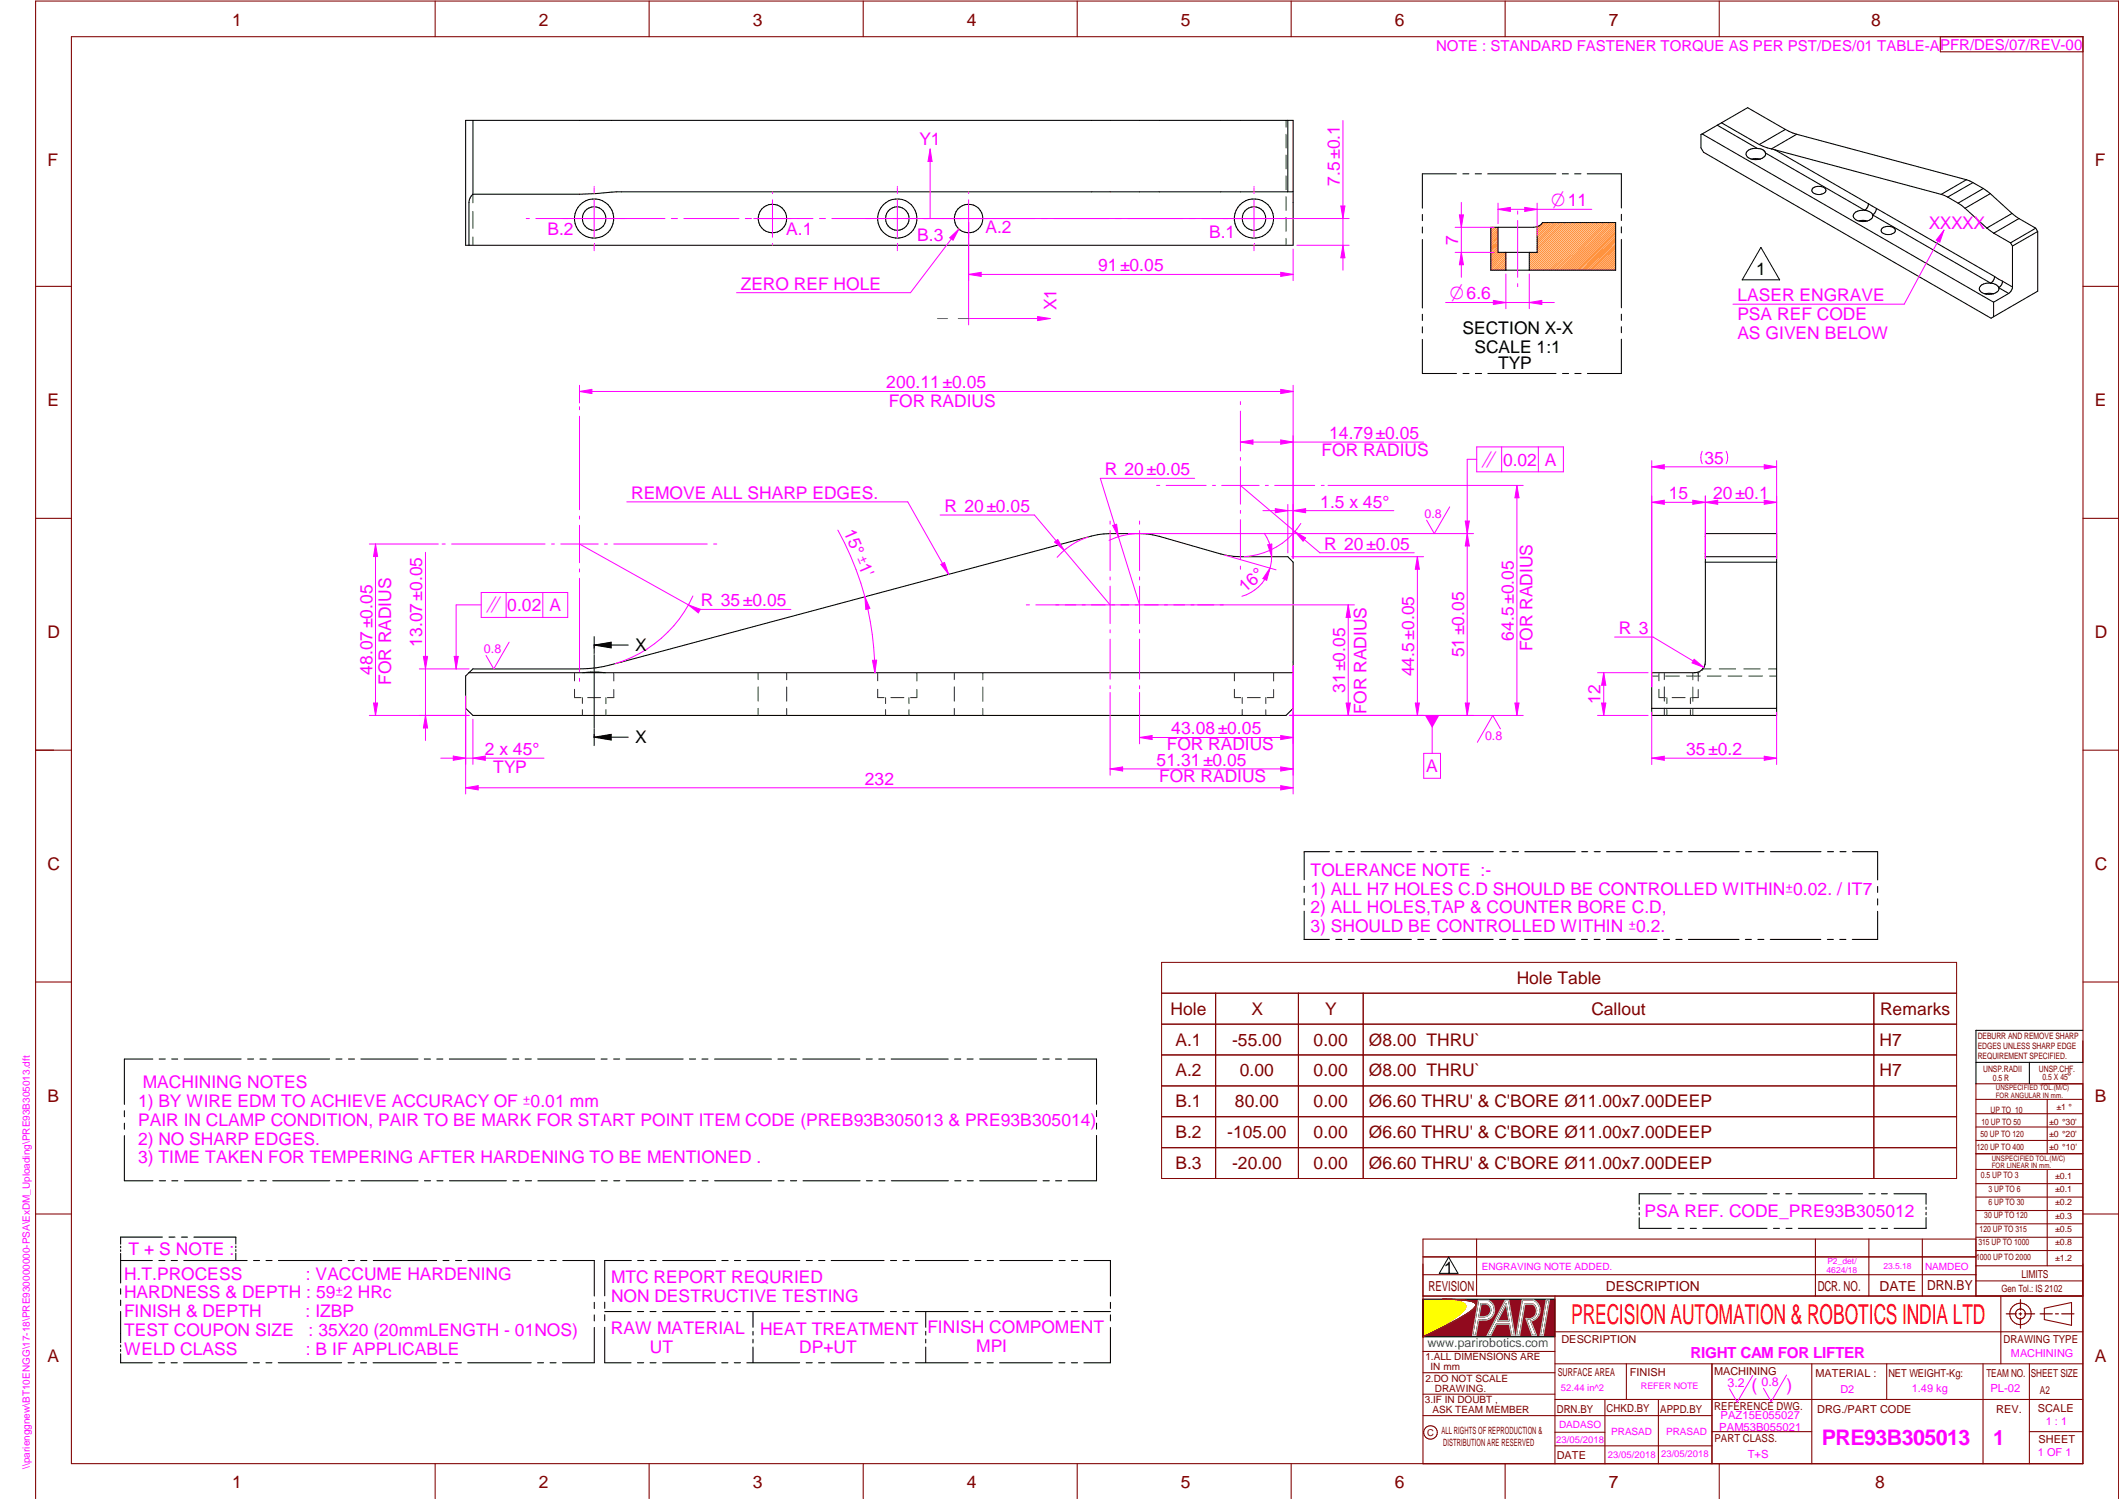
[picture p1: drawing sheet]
<svg xmlns="http://www.w3.org/2000/svg" width="594mm" height="420mm" viewBox="0 0 594 420" stroke-linecap="round" stroke-linejoin="round" font-family="sans-serif">
<defs><g id="words">
<text font-size="7.7" fill="#f00" x="440.5" y="371">PRECISION AUTOMATION &amp; ROBOTICS INDIA LTD</text>
<text font-size="6" fill="#f0f" x="510.8" y="405">PRE93B305013</text>
<text font-size="5.9" fill="#f0f" x="558.8" y="405">1</text>
<g font-size="5.4" fill="#f0f">
<text x="434.8" y="57.8">O11</text>
<text x="406.5" y="83.9">O6.6</text>
<text x="415.3" y="130.5">i</text>
<text x="136.2" y="171.3">i</text>
</g>
<g font-size="4.9" fill="#800000">
<text x="65.1" y="7.2">1</text>
<text x="151" y="7.2">2</text>
<text x="211.1" y="7.2">3</text>
<text x="271.1" y="7.2">4</text>
<text x="331" y="7.2">5</text>
<text x="391" y="7.2">6</text>
<text x="451.1" y="7.2">7</text>
<text x="524.6" y="7.2">8</text>
<text x="13.3" y="46.6">F</text>
<text x="587.3" y="46.6">F</text>
<text x="13.3" y="113.8">E</text>
<text x="587.3" y="113.8">E</text>
<text x="13.3" y="178.8">D</text>
<text x="587.3" y="178.8">D</text>
<text x="13.3" y="243.8">C</text>
<text x="587.3" y="243.8">C</text>
<text x="425.2" y="275.7">Hole Table</text>
<text x="328.2" y="284.4">Hole</text>
<text x="350.9" y="284.4">X</text>
<text x="371.5" y="284.4">Y</text>
<text x="446.1" y="284.4">Callout</text>
<text x="527.1" y="284.4">Remarks</text>
<text x="329.6" y="293.1">A.1</text>
<text x="345.4" y="293.1">-55.00</text>
<text x="368.3" y="293.1">0.00</text>
<text x="383.8" y="293.1">Ø8.00 THRU`</text>
<text x="527" y="293.1">H7</text>
<text x="329.6" y="301.7">A.2</text>
<text x="347.6" y="301.7">0.00</text>
<text x="368.3" y="301.7">0.00</text>
<text x="383.8" y="301.7">Ø8.00 THRU`</text>
<text x="527" y="301.7">H7</text>
<text x="13.3" y="308.8">B</text>
<text x="329.6" y="310.4">B.1</text>
<text x="346.2" y="310.4">80.00</text>
<text x="368.3" y="310.4">0.00</text>
<text x="383.8" y="310.4">Ø6.60 THRU' &amp; C'BORE Ø11.00x7.00DEEP</text>
<text x="587.3" y="308.8">B</text>
<text x="329.6" y="319">B.2</text>
<text x="344.1" y="319">-105.00</text>
<text x="368.3" y="319">0.00</text>
<text x="383.8" y="319">Ø6.60 THRU' &amp; C'BORE Ø11.00x7.00DEEP</text>
<text x="329.6" y="327.7">B.3</text>
<text x="345.4" y="327.7">-20.00</text>
<text x="368.3" y="327.7">0.00</text>
<text x="383.8" y="327.7">Ø6.60 THRU' &amp; C'BORE Ø11.00x7.00DEEP</text>
<text x="13.3" y="381.8">A</text>
<text x="587.3" y="381.8">A</text>
<text x="65.1" y="417.2">1</text>
<text x="151" y="417.2">2</text>
<text x="211.1" y="417.2">3</text>
<text x="271.1" y="417.2">4</text>
<text x="331" y="417.2">5</text>
<text x="391" y="417.2">6</text>
<text x="451.1" y="417.2">7</text>
<text x="525.7" y="417.2">8</text>
</g>
<g font-size="4.9" fill="#f0f">
<text x="257.8" y="40.6">Y1</text>
<text x="375.6" y="52.1" transform="rotate(-90 375.6 52.1)">7.5±0.1</text>
<text x="153.5" y="65.7">B.2</text>
<text x="220.4" y="65.8">A.1</text>
<text x="276.3" y="65.2">A.2</text>
<text x="540.8" y="64.1">XXXXX</text>
<text x="257.2" y="67.6">B.3</text>
<text x="339" y="66.6">B.1</text>
<text x="408.8" y="68.6" transform="rotate(-90 408.8 68.6)">7</text>
<text x="307.8" y="76">91±0.05</text>
<text x="207.7" y="81.2">ZERO REF HOLE</text>
<text x="296.2" y="86.8" transform="rotate(-90 296.2 86.8)">X1</text>
<text x="487.1" y="84.4">LASER ENGRAVE</text>
<text x="487.1" y="89.7">PSA REF CODE</text>
<text x="487.1" y="94.9">AS GIVEN BELOW</text>
<text x="248.5" y="108.8">200.11±0.05</text>
<text x="249.2" y="114.1">FOR RADIUS</text>
<text x="372.6" y="123">14.79±0.05</text>
<text x="370.5" y="127.8">FOR RADIUS</text>
<text x="421.4" y="130.5">0.02 A</text>
<text x="477.9" y="130">35</text>
<text x="309.7" y="133.2">R 20±0.05</text>
<text x="176.9" y="139.8">REMOVE ALL SHARP EDGES.</text>
<text x="264.8" y="143.5">R 20±0.05</text>
<text x="370.2" y="142.3">1.5 x 45°</text>
<text x="467.9" y="139.9">15</text>
<text x="480.3" y="139.9">20±0.1</text>
<text x="236.5" y="149.1" transform="rotate(67 236.5 149.1)">15°u1'</text>
<text x="371.3" y="154.1">R 20±0.05</text>
<text x="349.1" y="166.3" transform="rotate(-42 349.1 166.3)">16°</text>
<text x="142.2" y="171.3">0.02 A</text>
<text x="196.5" y="169.9">R 35±0.05</text>
<text x="424.4" y="179.6" transform="rotate(-90 424.4 179.6)">64.5±0.05</text>
<text x="453.9" y="177.7">R 3</text>
<text x="118.4" y="181.3" transform="rotate(-90 118.4 181.3)">13.07±0.05</text>
<text x="410.5" y="184.3" transform="rotate(-90 410.5 184.3)">51±0.05</text>
<text x="429.6" y="182.5" transform="rotate(-90 429.6 182.5)">FOR RADIUS</text>
<text x="104.4" y="189.1" transform="rotate(-90 104.4 189.1)">48.07±0.05</text>
<text x="109.7" y="191.9" transform="rotate(-90 109.7 191.9)">FOR RADIUS</text>
<text x="396.5" y="189.6" transform="rotate(-90 396.5 189.6)">44.5±0.05</text>
<text x="377.1" y="194.3" transform="rotate(-90 377.1 194.3)">31±0.05</text>
<text x="448.7" y="197.3" transform="rotate(-90 448.7 197.3)">12</text>
<text x="383.2" y="200.2" transform="rotate(-90 383.2 200.2)">FOR RADIUS</text>
<text x="328.4" y="205.9">43.08±0.05</text>
<text x="136" y="211.6">2 x 45°</text>
<text x="324.3" y="214.7">51.31±0.05</text>
<text x="327.1" y="210.4">FOR RADIUS</text>
<text x="472.8" y="211.7">35±0.2</text>
<text x="138.3" y="216.8">TYP</text>
<text x="242.4" y="219.9">232</text>
<text x="325" y="219.3">FOR RADIUS</text>
<text x="399.9" y="216.4">A</text>
<text x="367.4" y="245.5">TOLERANCE NOTE :-</text>
<text x="367.4" y="250.8">1) ALL H7 HOLES C.D SHOULD BE CONTROLLED WITHINu0.02. / IT7</text>
<text x="367.4" y="256">2) ALL HOLES,TAP &amp; COUNTER BORE C.D,</text>
<text x="367.4" y="261.3">3) SHOULD BE CONTROLLED WITHIN u0.2.</text>
<text x="40.1" y="305.1">MACHINING NOTES</text>
<text x="38.7" y="310.3">1) BY WIRE EDM TO ACHIEVE ACCURACY OF u0.01 mm</text>
<text x="38.7" y="315.6">PAIR IN CLAMP CONDITION, PAIR TO BE MARK FOR START POINT ITEM CODE (PREB93B305013 &amp; PRE93B305014)</text>
<text x="38.7" y="320.8">2) NO SHARP EDGES.</text>
<text x="38.7" y="326.1">3) TIME TAKEN FOR TEMPERING AFTER HARDENING TO BE MENTIONED .</text>
<text x="461.1" y="341.1">PSA REF. CODE_PRE93B305012</text>
<text x="36.1" y="351.9">T + S NOTE :</text>
<text x="34.8" y="358.7">H.T.PROCESS</text>
<text x="85.8" y="358.7">: VACCUME HARDENING</text>
<text x="171.3" y="359.7">MTC REPORT REQURIED</text>
<text x="34.8" y="363.9">HARDNESS &amp; DEPTH : 59u2 HRc</text>
<text x="171.3" y="365">NON DESTRUCTIVE TESTING</text>
<text x="34.8" y="369.2">FINISH &amp; DEPTH</text>
<text x="85.7" y="369.2">: IZBP</text>
<text x="34.8" y="374.4">TEST COUPON SIZE</text>
<text x="86.5" y="374.4">: 35X20 (20mmLENGTH - 01NOS)</text>
<text x="171.3" y="374">RAW MATERIAL</text>
<text x="213.1" y="374.1">HEAT TREATMENT FINISH COMPOMENT</text>
<text x="34.8" y="379.7">WELD CLASS</text>
<text x="85.8" y="379.7">: B IF APPLICABLE</text>
<text x="182.2" y="379.2">UT</text>
<text x="224.1" y="379.3">DP+UT</text>
<text x="273.7" y="378.9">MPI</text>
<text x="491" y="389.9">(</text>
<text x="500.8" y="389.9">)</text>
</g>
<g font-size="4.9">
<text x="492.3" y="77.2">1</text>
<text x="410" y="93.6">SECTION X-X</text>
<text x="413.4" y="98.8">SCALE 1:1</text>
<text x="420" y="103.4">TYP</text>
<text x="178.1" y="182.6">X</text>
<text x="178.1" y="208.4">X</text>
<text x="404.8" y="357.2">1</text>
</g>
<text font-size="4.3" fill="#f0f" x="473.9" y="380.6">RIGHT CAM FOR LIFTER</text>
<g font-size="4.2" fill="#f0f">
<text x="402.7" y="14.3">NOTE : STANDARD FASTENER TORQUE AS PER PST/DES/01 TABLE-A</text>
<text x="544" y="14">PFR/DES/07/REV-00</text>
</g>
<g font-size="3.9" fill="#800000">
<text x="400.5" y="361.9">REVISION</text>
<text x="450.3" y="362">DESCRIPTION</text>
<text x="509.6" y="361.7">DCR. NO.</text>
<text x="527" y="361.7">DATE</text>
<text x="540.3" y="361.6">DRN.BY</text>
</g>
<g font-size="3.5" fill="#f0f">
<text x="399.4" y="145.2">0.8</text>
<text x="135.7" y="183.1">0.8</text>
<text x="416.3" y="207.4">0.8</text>
<text x="484.3" y="388.7">3.2</text>
<text x="493.9" y="388.5">0.8</text>
</g>
<text font-size="3.5" fill="#00f" x="400.2" y="377.6">www.parirobotics.com</text>
<g font-size="3.1" fill="#800000">
<text x="579.6" y="302.8">°</text>
<text x="566.7" y="358.2">LIMITS</text>
<text x="437.8" y="376.3">DESCRIPTION</text>
<text x="561.7" y="376.3">DRAWING TYPE</text>
<text x="436.7" y="385.6">SURFACE AREA</text>
<text x="456.9" y="385.6">FINISH</text>
<text x="480.6" y="385.5">MACHINING</text>
<text x="509" y="386.1">MATERIAL :</text>
<text x="529.4" y="386">NET WEIGHT-Kg:</text>
<text x="556.9" y="385.9">TEAM NO.</text>
<text x="569.4" y="385.9">SHEET SIZE</text>
<text x="436.4" y="395.9">DRN.BY</text>
<text x="450.4" y="395.8">CHKD.BY</text>
<text x="465.4" y="396">APPD.BY</text>
<text x="480.6" y="395.1">REFERENCE DWG.</text>
<text x="559.7" y="396">REV.</text>
<text x="571.3" y="395.9">SCALE</text>
<text x="571.9" y="390.7">A2</text>
<text x="509.5" y="396.1">DRG./PART CODE</text>
<text x="480.6" y="404.2">PART CLASS.</text>
<text x="571.5" y="404.4">SHEET</text>
<text x="436.4" y="408.9">DATE</text>
</g>
<g font-size="3.1" fill="#f0f">
<text x="563.8" y="380.3">MACHINING</text>
<text x="516" y="390.4">D2</text>
<text x="536" y="390.2">1.49 kg</text>
<text x="558" y="390.2">PL-02</text>
<text x="482" y="401.2">PAM53B055021</text>
<text x="482.4" y="397.8">PAZ15E055027</text>
<text x="573.5" y="399.5">1 : 1</text>
<text x="490" y="408.6">T+S</text>
<text x="571.4" y="408.1">1 OF 1</text>
</g>
<g font-size="2.8" fill="#f0f">
<text x="415.4" y="355.9">ENGRAVING NOTE ADDED.</text>
<text x="539.7" y="355.9">NAMDEO</text>
<text x="437.1" y="400.1">DADASO</text>
<text x="451.7" y="402.2">PRASAD</text>
<text x="467.1" y="402.3">PRASAD</text>
<text x="8.4" y="411.6" transform="rotate(-90 8.4 411.6)">\\parienggnew\BT10ENGG\17-18\PRE930000000-PSA\ExDM_Uploading\PRE93B305013.dft</text>
</g>
<g font-size="2.8" fill="#800000">
<text x="561.1" y="362">Gen Tol.: IS 2102</text>
<text x="399.6" y="381.2">1.ALL DIMENSIONS ARE</text>
<text x="399.6" y="387.3">2.DO NOT SCALE</text>
<text x="401.1" y="384">IN mm</text>
<text x="399.5" y="393.4">3.IF IN DOUBT ,</text>
<text x="402.2" y="390.1">DRAWING.</text>
<text x="401.6" y="396.2">ASK TEAM MEMBER</text>
<text x="404.1" y="402">ALL RIGHTS OF REPRODUCTION &amp;</text>
<text x="404.6" y="405.4">DISTRIBUTION ARE RESERVED</text>
</g>
<g font-size="2.7" fill="#f0f">
<text x="437.6" y="389.8">52.44 in^2</text>
<text x="436.3" y="404.3">23/05/2018</text>
<text x="450.8" y="408.7">23/05/2018</text>
<text x="465.7" y="408.5">23/05/2018</text>
</g>
<text font-size="2.7" fill="#800000" x="400.1" y="402.5">C</text>
<g font-size="2.5" fill="#800000">
<text x="554.5" y="291.3">DEBURR AND REMOVE SHARP</text>
<text x="554.5" y="294">EDGES UNLESS SHARP EDGE</text>
<text x="554.5" y="296.8">REQUIREMENT SPECIFIED.</text>
<text x="556" y="300.6">UNSP.RADII</text>
<text x="558.7" y="302.9">0.5 R</text>
<text x="571.6" y="300.4">UNSP.CHF.</text>
<text x="572.6" y="302.7">0.5 X 45</text>
<text x="558.1" y="311.9">UP TO 10</text>
<text x="576.6" y="311">±1 °</text>
<text x="555.5" y="315.3">10 UP TO 50</text>
<text x="574.5" y="315.2">±0 °30'</text>
<text x="554.2" y="322.2">120 UP TO 400</text>
<text x="555.2" y="318.7">50 UP TO 120</text>
<text x="574.5" y="318.6">±0 °20'</text>
<text x="574.5" y="322.5">±0 °10'</text>
<text x="555.4" y="330.2">0.5 UP TO 3</text>
<text x="557.5" y="334">3 UP TO 6</text>
<text x="576.2" y="330.3">±0.1</text>
<text x="576.2" y="334.1">±0.1</text>
<text x="556.3" y="341.5">30 UP TO 120</text>
<text x="557.5" y="337.7">6 UP TO 30</text>
<text x="576.2" y="337.8">±0.2</text>
<text x="576.2" y="341.5">±0.3</text>
<text x="555" y="345.3">120 UP TO 315</text>
<text x="576.2" y="345.3">±0.5</text>
<text x="554" y="353.3">1000 UP TO 2000</text>
<text x="554.6" y="349">315 UP TO 1000</text>
<text x="576.2" y="349.1">±0.8</text>
<text x="576.2" y="353.3">±1.2</text>
</g>
<text font-size="2.5" fill="#f0f" x="460" y="389.4">REFER NOTE</text>
<g font-size="2.4" fill="#f0f">
<text x="512.1" y="356.8">4624/18</text>
<text x="512.3" y="354.2">P2_det/</text>
<text x="528" y="355.6">23.5.18</text>
</g>
<g font-size="2.1" fill="#800000">
<text x="559.6" y="305.6">UNSPECIFIED TOL.(M/C)</text>
<text x="559.6" y="307.7">FOR ANGULAR IN mm.</text>
<text x="558.4" y="325.3">UNSPECIFIED TOL.(M/C)</text>
<text x="558.4" y="327.4">FOR LINEAR IN mm.</text>
</g>
</g></defs>
<g fill="none" stroke="#800000" stroke-width=".3">
<path d="M20 10.3h564v400h-564zM122 .3v10M182 .3v10M242 .3v10M302 .3v10M362 .3v10M422 .3v10M482 .3v10M10 80.3h10M584 80.3h10M10 145.3h10M584 145.3h10"/>
<path d="M10 210.3h10M584 210.3h10M10 275.3h10M584 275.3h10M10 340.3h10M584 340.3h10M122 410.3v9.7M182 410.3v9.7M242 410.3v9.7M302 410.3v9.7M362 410.3v9.7M422 410.3v9.7"/>
<path d="M482 410.3v9.7M10 420v-419.7h584v419.7"/>
</g>
<path d="M414.5 364.5h2.9a2.93 2.93 0 0 1 1.6 3 2.93 2.93 0 0 1-2.2 2.5l-2.3 .1-.7 4.2h-1zM422 364.5h1l1.7 9.8h-1l-.5-3.1h-3.7l-1.5 3.1h-1.1zM426.8 364.4h3.2a3.1 3.1 0 0 1 1.7 3.3 3.1 3.1 0 0 1-2.5 2.6l1.6 4h-1.3l-1.7-4.8a2.22 2.22 0 0 0 2.8-1.1 2.22 2.22 0 0 0-.8-2.8h-2.3l-1.5 8.7h-.9zM433.5 364.4h.9l-1.7 9.9h-.9z" fill="none" stroke="#991b1e" stroke-width=".34"/>
<path d="M415.2 365.5h1.5a1.85 1.85 0 0 1 1.2 2 1.85 1.85 0 0 1-1.7 1.6h-1.6z" fill-rule="evenodd" fill="#990026"/>
<path d="M415.2 365.5h1.5a1.85 1.85 0 0 1 1.2 2 1.85 1.85 0 0 1-1.7 1.6h-1.6z" fill="none" stroke="#991b1e" stroke-width=".34"/>
<path d="M422.3 365.5l.7 4.7h-3.1z" fill="#990026"/>
<path d="M422.3 365.5l.7 4.7h-3.1z" fill="none" stroke="#991b1e" stroke-width=".34"/>
<path d="M404.5 364.2l6.3 .2a3.3 3.3 0 0 1 3 1.2 1.91 1.91 0 0 1-.9 1.5l-4.4 2.8-9.6 4.8 5.5-3.1 4.4-2.9a3.9 3.9 0 0 0 2.1-2.7l-.4-.6-.7-.4-5.1-.8M414.5 364.5h2.9a2.93 2.93 0 0 1 1.6 3 2.93 2.93 0 0 1-2.2 2.5l-2.3 .1-.7 4.2h-1zM415.2 365.5h1.5a1.85 1.85 0 0 1 1.2 2 1.85 1.85 0 0 1-1.7 1.6h-1.6zM422 364.5h1l1.7 9.8h-1l-.5-3.1h-3.7l-1.5 3.1h-1.1zM422.3 365.5l.7 4.7h-3.1zM426.8 364.4h3.2a3.1 3.1 0 0 1 1.7 3.3 3.1 3.1 0 0 1-2.5 2.6l1.6 4h-1.3l-1.7-4.8a2.22 2.22 0 0 0 2.8-1.1 2.22 2.22 0 0 0-.8-2.8h-2.3l-1.5 8.7h-.9zM433.5 364.4h.9l-1.7 9.9h-.9z" fill="none" stroke="#000" stroke-width=".34"/>
<circle cx="410.8" cy="365.7" r=".17" fill="#000"/>
<path d="M415.2 365.5h1.5a1.85 1.85 0 0 1 1.2 2 1.85 1.85 0 0 1-1.7 1.6h-1.6zM422.3 365.5l.7 4.7h-3.1z" fill="none" stroke="#c0c0c0" stroke-width=".34"/>
<path d="M398.9 364.2h5.8l4.4 .7a1.53 1.53 0 0 1 1.8 1.6l-1.1 1.4-2.1 1.6-8.8 5.2z" fill-rule="evenodd" fill="#ff0"/>
<path d="M410.8 365.7a2.48 2.48 0 0 1-1.5 2.6l-3.4 2.4-7 4" fill="none" stroke="#f1eb1f" stroke-width=".34"/>
<circle cx="410.8" cy="365.7" r=".17" fill="#f1eb1f"/>
<path d="M410.8 365.7l-1-.7-3.3-.6-1.8-.2h-5.8v10.5" fill="none" stroke="#f1eb1f" stroke-width=".34"/>
<path d="M404.5 364.2l3.5 .4 2 .6a1.08 1.08 0 0 1 .6 1.8l-2.4 2.2-9.3 5.5" fill="none" stroke="#ff0" stroke-width=".34"/>
<path d="M398.9 364.2v10.5" fill="none" stroke="#000" stroke-width=".34"/>
<path d="M398.9 364.2v10.5" fill="none" stroke="#000" stroke-width=".3"/>
<path d="M404.5 364.2l7.3 .4 1.5 .4 .5 .4v.5l-1.1 1.3-2.9 2-10.9 5.5h37v-10.5zM414.5 364.5h2.9a2.93 2.93 0 0 1 1.6 3 2.93 2.93 0 0 1-2.2 2.5l-2.3 .1-.7 4.2h-1zM426.8 364.4h3.2a3.1 3.1 0 0 1 1.7 3.3 3.1 3.1 0 0 1-2.5 2.6l1.6 4h-1.3l-1.7-4.8a2.22 2.22 0 0 0 2.8-1.1 2.22 2.22 0 0 0-.8-2.8h-2.3l-1.5 8.7h-.9zM433.5 364.4h.9l-1.7 9.9h-.9zM422 364.5h1l1.7 9.8h-1l-.5-3.1h-3.7l-1.5 3.1h-1.1z" fill-rule="evenodd" fill="#990026"/>
<g fill="none" stroke="#000" stroke-width=".3">
<path d="M130.5 33.7h232v35h-232zM132.6 33.7v20.7M361.1 33.7v20.1M132.6 54.4a3.2 3.2 0 0 0-1.1 2.4v11.9M362.5 53.8h-189.6l-10.4 .6h-29.9M130.5 189.5l2.1-2h29.9a37.7 37.7 0 0 0 11.8-2l131.8-35.3a41.5 41.5 0 0 1 13.4-.6h1.8l3.7 .7 19.1 5.4 3.7 .3h13.3l1.4 1.6v40.9l-2 2h-227.9l-2.1-2zM131.5 188.6h231M163.4 188.6l2.1-.2 4.2 .2M554 297.8h29.9M569 297.8v6M583.9 288.8h-29.9v15M398.9 364.2h37v10.5h-37"/>
<circle cx="166.5" cy="61.3" r="5.5"/>
<circle cx="166.6" cy="61.2" r="3.3"/>
<circle cx="216.5" cy="61.3" r="4"/>
<circle cx="251.6" cy="61.2" r="3.3"/>
<circle cx="251.6" cy="61.2" r="5.5"/>
<circle cx="271.5" cy="61.3" r="4"/>
<circle cx="351.5" cy="61.3" r="5.5"/>
<circle cx="351.6" cy="61.2" r="3.3"/>
</g>
<path d="M404.2 372.1l-.4 .2M404.5 364.2l5.5 .2zM410 364.4l3 .5M411.1 368.3l-6.2 3.5M411.1 368.3l-3.3 2-8.9 4.4 4.6-2.2M413 364.9l.5 .3M413 364.9l.8 .5M413.3 366.7l-2.2 1.6M413.6 365.3h.1M413.8 365.4v.6l-.5 .6M413.8 365.4v.2M413.8 365.8l-.8 1.2-1.6 1.2" fill="none" stroke="#991b1e" stroke-width=".34"/>
<path d="M414.5 364.5h2.9a2.93 2.93 0 0 1 1.6 3 2.93 2.93 0 0 1-2.2 2.5l-2.3 .1-.7 4.2h-1zM422 364.5h1l1.7 9.8h-1l-.5-3.1h-3.7l-1.5 3.1h-1.1zM426.8 364.4h3.2a3.1 3.1 0 0 1 1.7 3.3 3.1 3.1 0 0 1-2.5 2.6l1.6 4h-1.3l-1.7-4.8a2.22 2.22 0 0 0 2.8-1.1 2.22 2.22 0 0 0-.8-2.8h-2.3l-1.5 8.7h-.9zM433.5 364.4h.9l-1.7 9.9h-.9z" fill="none" stroke="#c0c0c0" stroke-width=".34"/>
<g fill="none" stroke="#800000" stroke-width=".3">
<path d="M544 10.3h40v4.2h-40zM583.9 291.8v6M554 308.1h29.9M554 312.2h29.9M554 315.9h29.9M554 319.7h29.9M573.9 308.1v15.3M554 323.4h29.9M554 327.8h29.9M554 331.8h29.9M554 335.5h29.9M554 339.3h29.9"/>
<path d="M573.9 327.8v27M398.9 352.3h155.1M398.9 357.3h155.1M414 347.3v16M509 347.3v16M524 347.3v16M538.9 347.3v16M554 347.3h-155.1v63h185v-106.5h-29.9v59.5M554 343h29.9M554 346.8h29.9M554 350.5h29.9M554 354.8h29.9"/>
<path d="M554 359h29.9M398.9 363.3h185M398.9 378.8h37M435.9 373.3h148M435.9 363.3v47M561 363.3v19M573.1 366.7l7.7-1.6v6.4l-7.7-1.6zM398.9 384.8h37M398.9 390.8h37M398.9 396.8h81.1M435.9 392.3h148M435.9 382.3h148"/>
<path d="M450 392.3v18M456 382.3v10M464.9 392.3v18M480 382.3v28M508 382.3v28M528.9 382.3v10M556 382.3v28M569 382.3v28M435.9 405.3h44.1M435.9 401.4h14.1M480 401.3h28M569 401.3h14.9"/>
<circle cx="566.5" cy="368.3" r="3"/>
<circle cx="566.5" cy="368.3" r="1.4"/>
<circle cx="401.1" cy="401.5" r="1.9"/>
</g>
<path d="M562.5 368.3h2.8M566.1 368.3h.7M566.5 364.3v2.9M566.5 368v.6M566.5 369.4v2.9M567.6 368.3h2.8M572 368.3h3.4M576.3 368.3h.8M578 368.3h3.4" fill="none" stroke="#800000" stroke-width=".34"/>
<g fill="none" stroke="#008000" stroke-width=".28">
<path d="M360.5 33.7v1.9M360.5 37.6v3.9M132.6 54.4v2.5M132.6 59.3v4.7M360.5 43.5v3.8M360.5 49.3v3.9M360.5 55.2v3.8M132.6 66.4v2.3M360.5 61v3.8M360.5 66.8v1.9M161.1 193.2v2.3h1.8M161.1 188.6v2.2"/>
<path d="M163.3 195.5v1.7M163.3 198.9v1.6M164.8 195.5h3.6M169.9 195.5v1.7M169.9 198.9v1.6M172.1 193.3v2.2h-1.8M172.1 188.6v2.3M212.5 188.6v1.9M212.5 192.5v4M212.5 198.5v2M220.5 188.6v1.9M220.5 192.6v4"/>
<path d="M220.5 198.6v1.9M246.1 193.2v2.3h1.8M246.1 188.6v2.2M248.3 195.5v1.7M248.3 198.9v1.6M249.8 195.5h3.6M254.8 195.5v1.7M254.8 198.9v1.6M257 193.3v2.2h-1.7M257 188.6v2.3M267.5 188.6v1.9M267.5 192.5v4"/>
<path d="M267.5 198.5v2M275.5 188.6v1.9M275.5 192.6v4M275.5 198.6v1.9M346.1 193.2v2.3h1.7M346.1 188.6v2.2M348.3 195.5v1.7M348.3 198.9v1.6M349.7 195.5h3.6M354.9 195.5v1.7M354.9 198.9v1.6M357.1 193.3v2.2h-1.9"/>
<path d="M357.1 188.6v2.3"/>
</g>
<g fill="none" stroke="#f0f" stroke-width=".28">
<path d="M166.6 56v10.5M161.3 61.3h10.5M162.5 114v.9M162.5 116.7v26.2M347.8 112.6v.8M347.8 115.2v11.2M324.3 136.1h.9M326.9 136.1h11.3M339.9 136.1h.9M342.5 136.1h10.5M347.8 128.2v.8M347.8 130.8v10.5"/>
<path d="M354.7 136.1h.9M357.4 136.1h11.2M370.4 136.1h.9M123.9 152.5h.9M126.6 152.5h26.2M154.6 152.5h.8M157.2 152.5h10.5M162.5 144.7v.8M162.5 147.2v10.5M162.5 159.5v.8M169.5 152.5h.8M172.1 152.5h26.2"/>
<path d="M200.1 152.5h.8M311.2 146v.9M311.2 148.7v11.2M319.5 146v.9M319.5 148.7v11.2M347.8 143v.9M347.8 145.7v11.2M347.8 158.7v.9M162.5 162.1v26.2M287.7 169.5h.9M290.4 169.5h49.9M311.2 161.7v.9"/>
<path d="M311.2 164.3v10.5M311.2 176.5v.9M311.2 179.2v11.2M319.5 161.7v.9M319.5 164.3v10.5M319.5 176.5v.9M319.5 179.2v11.2M342.1 169.5h.9M162.5 190.1v.9M311.2 192.2v.8M319.5 192.2v.8"/>
</g>
<path d="M166.6 52.2v.1M166.6 52.6v1.4M166.6 54.2v.1M173.9 61.3h1.4M175.5 61.3h.1" fill="none" stroke="#f0f" stroke-width=".28"/>
<path d="M157.6 61.3h.1M157.9 61.3h1.4" fill="none" stroke="#f0f" stroke-width=".28"/>
<g fill="none" stroke="#f0f" stroke-width=".28">
<path d="M216.6 53.8v.1M216.6 54.1v.2M216.6 56v10.5M251.6 56v10.5M166.6 68.5v1.4M166.6 70.1v.2M209.1 61.3h.1M209.4 61.3h.1M211.3 61.3h10.5M216.6 68.2v.2M216.6 68.6v.1M223.6 61.3h.1"/>
<path d="M223.9 61.3h.2M246.3 61.3h10.5"/>
</g>
<path d="M251.6 52.2v.1M251.6 52.6v1.4M251.6 54.2v.1M258.8 61.3h1.5M260.5 61.3h.1" fill="none" stroke="#f0f" stroke-width=".28"/>
<path d="M242.6 61.3h.1M242.9 61.3h1.4" fill="none" stroke="#f0f" stroke-width=".28"/>
<g fill="none" stroke="#f0f" stroke-width=".28">
<path d="M271.6 53.8v.1M271.6 54.1v.2M271.6 56v10.5M351.6 56v10.5M251.6 68.5v1.4M251.6 70.1v.2M264.1 61.3h.1M264.4 61.3h.2M266.3 61.3h10.5M271.6 68.2v.2M271.6 68.6v.1M278.5 61.3h.2"/>
<path d="M278.9 61.3h.2M346.3 61.3h10.5"/>
</g>
<path d="M351.6 52.2v.1M351.6 52.6v1.4M351.6 54.2v.1M358.8 61.3h1.4M360.5 61.3h.1" fill="none" stroke="#f0f" stroke-width=".28"/>
<path d="M342.6 61.3h.1M342.9 61.3h1.4" fill="none" stroke="#f0f" stroke-width=".28"/>
<g fill="none" stroke="#f0f" stroke-width=".28">
<path d="M147.5 61.3h.9M150.2 61.3h15.5M167.5 61.3h1.7M171 61.3h15.4M188.2 61.3h1.7M191.7 61.3h15.5M209 61.3h1.7M212.5 61.3h15.4M229.7 61.3h1.7M233.2 61.3h15.5M250.5 61.3h1.7M254 61.3h15.4"/>
<path d="M271.2 61.3h1.7M274.7 61.3h15.5M292 61.3h1.7M295.5 61.3h15.4M312.7 61.3h1.7M316.2 61.3h15.5M333.5 61.3h1.7M337 61.3h15.4M351.6 68.5v1.4M351.6 70.1v.2M354.2 61.3h.8M130.5 195.1v27.4"/>
<path d="M362.5 199.6v22.9M130.5 220.8l3.6-.6v1.2z"/>
</g>
<g fill="none" stroke="#008000" stroke-width=".28">
<path d="M463.1 189.5h1.9M465.1 193.2v2.3h1.8M465.1 188.6v2.2M466.6 188.6v1.9M466.6 192.5v4M466.6 198.5v2M467 189.5h3.8M467.3 195.5v1.7M467.3 198.9v1.6M468.8 195.5h3.6M472.8 189.5h3.9M473.9 195.5v1.7"/>
<path d="M473.9 198.9v1.6M474.6 188.6v1.9M474.6 192.6v4M474.6 198.6v1.9M475.1 188.6h.3M475.8 188.6h.3M476.1 188.6h.1M476.1 188.4h.1M476.1 193.3v2.2h-1.8M476.1 188.6v2.3M476.6 188.3l-.5 .3M477.4 187.5h2.3"/>
<path d="M477.8 186.9l-.6 1M478.1 185.7l-.1 .6M478.7 189.5h3.8M482 187.5h4.6M484.5 189.5h3.9M488.9 187.5h4.6M490.3 189.5h3.9M495.8 187.5h2.3M496.1 189.5h2"/>
</g>
<g fill="none" stroke="#000" stroke-width=".3">
<path d="M477.2 37.5l81.7 47.2M477.2 37.5l-.3 .2v3.7l.7 1.3 80.6 46.5 .7-.4M481.5 35.1l11.2 6.5M481.5 35.1l-4.3 2.4M482.6 34.4l7.4-4.2 10.5 6.1M482.6 34.4l10.6 6.1M482.6 34.4l-1.1 .7M500.5 36.3l-7.3 4.2M500.5 36.3l3.2 1.3M503.7 37.6l47.6 12.8M503.7 37.6l-7.1 4.1M491.1 44.6h2.4"/>
<path d="M492.7 41.6h-.7a2.25 2.25 0 0 0-2.5 1.6 3.1 3.1 0 0 0 4 1.4M492.7 41.6a2.1 2.1 0 0 1 2.3 1.3M493.2 40.5l3.4 1.2M495 42.9a1.44 1.44 0 0 1-1.5 1.7M495 42.9l27.8 16M496.6 41.7l1 .3M497.6 42l46.6 12.5M497.6 42l26.2 15.1M508.2 52.7a2.76 2.76 0 0 1 3.6 .3 1.04 1.04 0 0 1-1.1 1.4 2.24 2.24 0 0 1-2.7-1zM522.8 58.9l.6 .2a2.09 2.09 0 0 1 1.6 1.1M522.8 58.9h-.7a2.28 2.28 0 0 0-2.5 1.6 3.2 3.2 0 0 0 4.6 1.2 1.2 1.2 0 0 0 .8-1.5M523.8 57.1l2.3 1.3"/>
<path d="M523.8 57.1l-.1 .9-.9 .9M526.1 58.4l33.1 19.1M526.1 58.4l-.5 1.2-.6 .6M544.2 54.5l1.9 .7M546.1 55.2l2.9 1.7M549 56.9l1.9 1.5M550.9 58.4l6.1 5.5M551.3 50.4l-7.1 4.1M551.3 50.4l1.8 .8M553.1 51.2l-7 4M553.1 51.2l2.9 1.6M556 52.8l-7 4.1"/>
<path d="M556 52.8l2 1.5M558 54.3l6.1 5.5M558 54.3l-7.1 4.1M564.1 59.8l-7.1 4.1M564.1 59.8l1.9 1.5M521.1 61.9l1.2-.1 1.2 .1M525 60.2l33.1 19.2M527.7 64a2.82 2.82 0 0 1 3.6 .3 1.35 1.35 0 0 1-1.6 1.4h-1.1a1.02 1.02 0 0 1-1.1-.6 1.02 1.02 0 0 1 .2-1.1zM557 63.9l2 1.5M558.1 79.4a2.56 2.56 0 0 1 2.3 1.2M558.1 79.4l-.7-.1a2.25 2.25 0 0 0-2.5 1.7 3.1 3.1 0 0 0 4 1.3M559 65.4l4.7 2.7"/>
<path d="M559.2 77.5l2.2 1.3M559.2 77.5l-.2 .9-.9 1M561.4 78.8l2.8 1.6M561.4 78.8l-.2 .8-.8 1M563.7 68.1l.5 .9M564.2 69v11.4M566 61.3l4.7 2.7M566 61.3l-7 4.1M570.7 64l.6 .9M570.7 64l-7 4.1M571.3 64.9v16.7l-12.4 7.2M571.3 64.9l-7.1 4.1"/>
<path d="M556.5 82.3h2.4M558.9 84.7v4.1M560.4 80.6a1.44 1.44 0 0 1-1.5 1.7M560.4 80.6l2.8 1.7M563.2 82.3l-4.3 2.4M564.2 80.4l-.2 .8-.8 1.1M478.1 149.6h20v50.9h-35v-11.9h12a3.1 3.1 0 0 0 3-3.1zM478.1 157.6h20M478.1 156h20M463.1 198.5h35"/>
</g>
<path d="M130.5 220.8l3.6-.6v1.2z" fill="#f0f"/>
<path d="M359.1 220.2l3.4 .6-3.4 .6z" fill="none" stroke="#f0f" stroke-width=".28"/>
<path d="M359.1 220.2l3.4 .6-3.4 .6z" fill="#f0f"/>
<path d="M362.1 156h37M396.8 197.1h1.1l-.5 3.4zM361.6 200.5h37.5M130.5 220.8h232" fill="none" stroke="#f0f" stroke-width=".28"/>
<path d="M396.8 197.1h1.1l-.5 3.4z" fill="#f0f"/>
<path d="M397.4 156l.5 3.6h-1.1z" fill="none" stroke="#f0f" stroke-width=".28"/>
<path d="M397.4 156l.5 3.6h-1.1z" fill="#f0f"/>
<path d="M316.4 149.6h96.7M397.4 156v44.5M410.8 197.1h1.1l-.6 3.4zM361.6 200.5h51.5" fill="none" stroke="#f0f" stroke-width=".28"/>
<path d="M410.8 197.1h1.1l-.6 3.4z" fill="#f0f"/>
<path d="M411.3 149.6l.6 3.4h-1.1z" fill="none" stroke="#f0f" stroke-width=".28"/>
<path d="M411.3 149.6l.6 3.4h-1.1z" fill="#f0f"/>
<path d="M411.3 149.6v50.9M117.6 187.5h13.9M117.6 200.5h13.9M119.3 200.5l.6 3.5h-1.2z" fill="none" stroke="#f0f" stroke-width=".28"/>
<path d="M119.3 200.5l.6 3.5h-1.2z" fill="#f0f"/>
<path d="M118.7 184h1.2l-.6 3.5z" fill="none" stroke="#f0f" stroke-width=".28"/>
<path d="M118.7 184h1.2l-.6 3.5z" fill="#f0f"/>
<path d="M271.6 62.3v28.8M271.6 89.3h22.8M290.9 88.7l3.5 .6-3.5 .6zM119.3 154.8v52.8" fill="none" stroke="#f0f" stroke-width=".28"/>
<path d="M290.9 88.7l3.5 .6-3.5 .6z" fill="#f0f"/>
<path d="M262.8 89.3h2.9M268.6 89.3h3" fill="none" stroke="#6d6d6d" stroke-width=".28"/>
<path d="M260.8 41.8v19.5M260.8 41.8l.5 3.5h-1.1zM259 61.3h11.5" fill="none" stroke="#f0f" stroke-width=".28"/>
<path d="M260.8 41.8l.5 3.5h-1.1z" fill="#f0f"/>
<path d="M325.7 269.7h222.8v60.6h-222.8zM325.7 278.4h222.8M340.8 278.4v51.9M364 278.4v51.9M382.2 278.4v51.9M525.3 278.4v51.9M325.7 287.1h222.8M325.7 295.7h222.8M325.7 304.4h222.8M325.7 313h222.8M325.7 321.7h222.8" fill="none" stroke="#800000" stroke-width=".28"/>
<path d="M271.6 62.3v16.4M271.6 76.9l3.5-.6v1.2zM362.5 69.8v8.9" fill="none" stroke="#f0f" stroke-width=".28"/>
<path d="M271.6 76.9l3.5-.6v1.2z" fill="#f0f"/>
<path d="M359.1 76.3l3.4 .6-3.4 .6z" fill="none" stroke="#f0f" stroke-width=".28"/>
<path d="M359.1 76.3l3.4 .6-3.4 .6z" fill="#f0f"/>
<path d="M375.9 57.7h1.2l-.6 3.6zM271.6 76.9h90.9M272.6 61.3h105.6M363.6 68.7h14.6" fill="none" stroke="#f0f" stroke-width=".28"/>
<path d="M375.9 57.7h1.2l-.6 3.6z" fill="#f0f"/>
<path d="M376.5 68.7l.6 3.6h-1.2z" fill="none" stroke="#f0f" stroke-width=".28"/>
<path d="M376.5 68.7l.6 3.6h-1.2z" fill="#f0f"/>
<path d="M376.5 33.8v41.9M103.5 152.5h19.4M104.7 197.1h1.2l-.6 3.4zM103.5 200.5h28" fill="none" stroke="#f0f" stroke-width=".28"/>
<path d="M104.7 197.1h1.2l-.6 3.4z" fill="#f0f"/>
<path d="M105.3 152.5l.6 3.5h-1.2z" fill="none" stroke="#f0f" stroke-width=".28"/>
<path d="M105.3 152.5l.6 3.5h-1.2z" fill="#f0f"/>
<path d="M162.5 108v4.9M162.5 109.7l3.4-.6v1.2zM362.5 108v48.5M105.3 152.5v48" fill="none" stroke="#f0f" stroke-width=".28"/>
<path d="M162.5 109.7l3.4-.6v1.2z" fill="#f0f"/>
<path d="M359.1 109.1l3.4 .6-3.4 .6z" fill="none" stroke="#f0f" stroke-width=".28"/>
<path d="M359.1 109.1l3.4 .6-3.4 .6z" fill="#f0f"/>
<path d="M162.5 109.7h200M347.8 123.9l3.5-.6v1.2zM362.5 122.1v34.4" fill="none" stroke="#f0f" stroke-width=".28"/>
<path d="M347.8 123.9l3.5-.6v1.2z" fill="#f0f"/>
<path d="M359.1 123.3l3.4 .6-3.4 .6z" fill="none" stroke="#f0f" stroke-width=".28"/>
<path d="M359.1 123.3l3.4 .6-3.4 .6z" fill="#f0f"/>
<path d="M347.8 123.9h51.3M319.5 194.1v14.4M362.5 186.6v21.9M359.1 206.2l3.4 .5-3.4 .6z" fill="none" stroke="#f0f" stroke-width=".28"/>
<path d="M359.1 206.2l3.4 .5-3.4 .6z" fill="#f0f"/>
<path d="M319.5 206.7l3.5-.5v1.1z" fill="none" stroke="#f0f" stroke-width=".28"/>
<path d="M319.5 206.7l3.5-.5v1.1z" fill="#f0f"/>
<path d="M311.2 194.1v23.2M362.5 186.6v30.7M311.2 215.5l3.5-.5v1.1zM319.5 206.7h43" fill="none" stroke="#f0f" stroke-width=".28"/>
<path d="M311.2 215.5l3.5-.5v1.1z" fill="#f0f"/>
<path d="M359.1 215l3.4 .5-3.4 .6z" fill="none" stroke="#f0f" stroke-width=".28"/>
<path d="M359.1 215l3.4 .5-3.4 .6z" fill="#f0f"/>
<path d="M335.8 169.5h43.9M378 169.5l.6 3.6h-1.2zM311.2 215.5h51.3M361.6 200.5h18.1" fill="none" stroke="#f0f" stroke-width=".28"/>
<path d="M378 169.5l.6 3.6h-1.2z" fill="#f0f"/>
<path d="M377.4 197.1h1.2l-.6 3.4z" fill="none" stroke="#f0f" stroke-width=".28"/>
<path d="M377.4 197.1h1.2l-.6 3.4z" fill="#f0f"/>
<path d="M334.9 134.1h-26.4l11 35.4M311.9 147.3l1.1-.4 .6 3.6zM318.4 149.6a20.1 20.1 0 0 0-7.5 1.9M378 169.5v31" fill="none" stroke="#f0f" stroke-width=".28"/>
<path d="M311.9 147.3l1.1-.4 .6 3.6z" fill="#f0f"/>
<path d="M263.6 144.4h26.4l21.2 25.1M295.6 151.9l.9-.7 1.9 3.1zM305 150.5a19.7 19.7 0 0 0-8.6 5.7" fill="none" stroke="#f0f" stroke-width=".28"/>
<path d="M295.6 151.9l.9-.7 1.9 3.1z" fill="#f0f"/>
<path d="M347.8 136.1l22.2 18.8h26.5M363 149l3 1.8-.7 .9zM364.7 146.7a20.3 20.3 0 0 1-15.9 9.3" fill="none" stroke="#f0f" stroke-width=".28"/>
<path d="M363 149l3 1.8-.7 .9z" fill="#f0f"/>
<path d="M162.5 152.5l32.8 18.3h26.4M193 169.5l3.3 1.3-.5 1zM194.3 167a35 35 0 0 1-21.8 19" fill="none" stroke="#f0f" stroke-width=".28"/>
<path d="M193 169.5l3.3 1.3-.5 1z" fill="#f0f"/>
<g fill="none" stroke="#000" stroke-width=".3">
<path d="M372.7 238.7h-7.1v7.9M374.5 238.7h1.8M378 238.7h1.7M381.5 238.7h14.2M397.5 238.7h1.7M401 238.7h1.7M404.5 238.7h14.2M420.5 238.7h1.7M424 238.7h1.7M427.5 238.7h14.2M443.4 238.7h1.7M446.9 238.7h1.7"/>
<path d="M450.4 238.7h14.2M466.4 238.7h1.7M469.9 238.7h1.7M473.4 238.7h14.2M489.4 238.7h1.7M492.9 238.7h1.7M496.4 238.7h14.1M512.4 238.7h1.6M515.8 238.7h1.8M519.3 238.7h7.1v7.9M365.6 248.4v1.7M365.6 251.9v1.7"/>
<path d="M365.6 255.4v7.9h7.1M526.4 255.4v7.9h-7.1M526.4 248.5v1.6M526.4 251.9v1.8M374.5 263.3h1.7M378 263.3h1.7M381.5 263.3h14.2M397.5 263.3h1.7M401 263.3h1.7M404.4 263.3h14.2M420.4 263.3h1.7M423.9 263.3h1.8"/>
<path d="M427.4 263.3h14.2M443.4 263.3h1.7M446.9 263.3h1.7M450.4 263.3h14.2M466.4 263.3h1.7M469.9 263.3h1.7M473.4 263.3h14.1M489.3 263.3h1.7M492.8 263.3h1.7M496.3 263.3h14.2M512.3 263.3h1.7M515.8 263.3h1.7"/>
</g>
<path d="M447.9 188.6h14.2M449.6 188.6l.6 3.5h-1.2zM447.9 200.5h14.2" fill="none" stroke="#f0f" stroke-width=".28"/>
<path d="M449.6 188.6l.6 3.5h-1.2z" fill="#f0f"/>
<path d="M449 197.1h1.2l-.6 3.4z" fill="none" stroke="#f0f" stroke-width=".28"/>
<path d="M449 197.1h1.2l-.6 3.4z" fill="#f0f"/>
<path d="M449.6 188.6v11.9M463.1 199.6v14.7M498.1 199.6v14.7M463.1 212.5l3.5-.5v1.1z" fill="none" stroke="#f0f" stroke-width=".28"/>
<path d="M463.1 212.5l3.5-.5v1.1z" fill="#f0f"/>
<path d="M494.6 212l3.5 .5-3.5 .6z" fill="none" stroke="#f0f" stroke-width=".28"/>
<path d="M494.6 212l3.5 .5-3.5 .6z" fill="#f0f"/>
<path d="M463.1 139v53.5M478.1 139v17.5M463.1 140.8l3.5-.6v1.2zM463.1 212.5h35" fill="none" stroke="#f0f" stroke-width=".28"/>
<path d="M463.1 140.8l3.5-.6v1.2z" fill="#f0f"/>
<path d="M474.6 140.2l3.5 .6-3.5 .6z" fill="none" stroke="#f0f" stroke-width=".28"/>
<path d="M474.6 140.2l3.5 .6-3.5 .6z" fill="#f0f"/>
<path d="M478.1 139v17.5M498.1 139v17.5M463.1 140.8h15M478.1 140.8l3.5-.6v1.2z" fill="none" stroke="#f0f" stroke-width=".28"/>
<path d="M478.1 140.8l3.5-.6v1.2z" fill="#f0f"/>
<path d="M494.6 140.2l3.5 .6-3.5 .6z" fill="none" stroke="#f0f" stroke-width=".28"/>
<path d="M494.6 140.2l3.5 .6-3.5 .6z" fill="#f0f"/>
<path d="M463.1 129.1v63.4M463.1 130.9l3.5-.6v1.1zM477.2 126.5a4.1 4.1 0 0 0 0 3.5M483.9 126.5a3.8 3.8 0 0 1 0 3.5M498.1 129.1v27.4M478.1 140.8h20" fill="none" stroke="#f0f" stroke-width=".28"/>
<path d="M463.1 130.9l3.5-.6v1.1z" fill="#f0f"/>
<path d="M494.6 130.3l3.5 .6-3.5 .5z" fill="none" stroke="#f0f" stroke-width=".28"/>
<path d="M494.6 130.3l3.5 .6-3.5 .5z" fill="#f0f"/>
<path d="M463.1 130.9h35M361.1 141.4v13.6M362.5 141.4v15.1M362.5 143.1l3.5-.5v1.1z" fill="none" stroke="#f0f" stroke-width=".28"/>
<path d="M362.5 143.1l3.5-.5v1.1z" fill="#f0f"/>
<path d="M357.5 142.6l3.6 .5-3.6 .6z" fill="none" stroke="#f0f" stroke-width=".28"/>
<path d="M357.5 142.6l3.6 .5-3.6 .6z" fill="#f0f"/>
<path d="M268.9 64.2l-13.6 17.8M354.1 143.1h36.7" fill="none" stroke="#f0f" stroke-width=".28"/>
<path d="M266.3 66.6l2.6-2.4-1.7 3.1z" fill="#f0f"/>
<path d="M266.3 66.6l2.6-2.4-1.7 3.1zM206.5 82h48.8" fill="none" stroke="#f0f" stroke-width=".28"/>
<path d="M166.6 178.4v4.8M166.6 183.5v20.5M166.6 180.8l4.8-.8v1.6zM166.6 180.8h9.5M166.6 204.2v4.8M166.6 206.6h9.5M166.6 206.6l4.8-.8v1.6z" fill="none" stroke="#000" stroke-width=".28"/>
<path d="M166.6 180.8l4.8-.8v1.6zM166.6 206.6l4.8-.8v1.6z" fill="#000"/>
<g fill="none" stroke="#ff8000" stroke-width=".28">
<path d="M429.1 70.7l-.4 .4M429.7 70.7l-1 .9M430.2 70.7l-1.5 1.5M430.8 70.7l-2.1 2.1M431.4 63.4l-.5 .4M432.9 62.4l-2 1.9M433.4 62.4l-2.5 2.5M434 62.4l-3.1 3M434.6 62.4l-3.7 3.6M435.1 62.4l-4.2 4.2M435.7 62.4l-4.8 4.8M436.3 62.4l-5.4 5.3"/>
<path d="M436.8 62.4l-5.9 5.9M437.4 62.4l-6.5 6.5M438 62.4l-7.1 7M438.5 62.4l-7.6 7.6M439.1 62.4l-8.2 8.2M439.7 62.4l-11 10.9M440.2 62.4l-11.5 11.5M440.8 62.4l-12.1 12.1M441.4 62.4l-12.7 12.6M442 62.4l-13.3 13.2M442.5 62.4l-13.3 13.3M443.1 62.4l-13.3 13.3"/>
<path d="M443.6 62.4l-13.3 13.3M444.2 62.4l-13.3 13.3M444.7 62.4l-13.2 13.3M445.3 62.4l-13.3 13.3M445.9 62.4l-13.3 13.3M446.4 62.4l-13.3 13.3M447 62.4l-13.3 13.3M447.6 62.4l-13.3 13.3M448.2 62.4l-13.4 13.3M448.7 62.4l-13.3 13.3M449.3 62.4l-13.3 13.3M449.9 62.4l-13.4 13.3"/>
<path d="M450.4 62.4l-13.3 13.3M451 62.4l-13.3 13.3M451.6 62.4l-13.4 13.3M452.1 62.4l-13.3 13.3M452.7 62.4l-13.3 13.3M453 62.7l-13.1 13M453 63.2l-12.5 12.5M453 63.8l-11.9 11.9M453 64.4l-11.4 11.3M453 65l-10.8 10.7M453 65.5l-10.2 10.2M453 66.1l-9.6 9.6"/>
<path d="M453 66.7l-9.1 9M453 67.2l-8.5 8.5M453 67.8l-8 7.9M453 68.4l-7.4 7.3M453 68.9l-6.9 6.8M453 69.5l-6.3 6.2M453 70.1l-5.7 5.6M453 70.6l-5.2 5.1M453 71.2l-4.6 4.5M453 71.8l-4 3.9M453 72.3l-3.5 3.4M453 72.9l-2.9 2.8"/>
<path d="M453 73.4l-2.3 2.3M453 74l-1.7 1.7M453 74.6l-1.2 1.1M453 75.1l-.6 .6"/>
</g>
<g fill="none" stroke="#ff8000" stroke-width=".28">
<path d="M418.5 63.7l-.5 .6M419.1 63.7l-1.1 1.2M419.7 63.7l-1.7 1.7M420 64l-2 2M420 64.6l-2 2M420 65.2l-2 1.9M420 65.7l-2 2M420 66.3l-2 2M420 66.8l-2 2M420 67.4l-2 2M420 68l-2 2M420 68.5l-2 2"/>
<path d="M420 69.1l-2 2M420 69.7l-2 2M420 70.2l-2 2.1M420.1 70.7l-2.1 2.1M420.6 70.7l-2.6 2.7M421.2 70.7l-3.2 3.3M421.8 70.7l-3.8 3.8M422.2 70.9l-4.2 4.2M422.2 71.5l-4.2 4.1M422.2 72l-3.7 3.7M422.2 72.6l-3.2 3.1M422.2 73.2l-2.6 2.5"/>
<path d="M422.2 73.7l-2 2M422.2 74.3l-1.5 1.4M422.2 74.8l-.9 .9M422.2 75.4l-.4 .3"/>
</g>
<path d="M418 63.7h12a2.79 2.79 0 0 0 2.4-1.3h20.6v13.3h-35zM422.2 70.7v5M428.7 70.7v5M430.9 63.5v7.2h-10.9v-7" fill="none" stroke="#000" stroke-width=".3"/>
<path d="M425.5 59.1v.9M408 70.7h10.9M408 63.7h10.9M409.7 70.7l.6 3.5h-1.2zM425.5 61.8v15.9M425.5 79.5v.8" fill="none" stroke="#f0f" stroke-width=".28"/>
<path d="M409.7 70.7l.6 3.5h-1.2z" fill="#f0f"/>
<path d="M409.1 60.2h1.2l-.6 3.5z" fill="none" stroke="#f0f" stroke-width=".28"/>
<path d="M409.1 60.2h1.2l-.6 3.5z" fill="#f0f"/>
<path d="M409.7 56.7v21M420 56.9v5.8M420 58.7l3.5-.6v1.2zM430.9 56.9v9.2" fill="none" stroke="#f0f" stroke-width=".28"/>
<path d="M420 58.7l3.5-.6v1.2z" fill="#f0f"/>
<path d="M427.5 58.1l3.4 .6-3.4 .6z" fill="none" stroke="#f0f" stroke-width=".28"/>
<path d="M427.5 58.1l3.4 .6-3.4 .6z" fill="#f0f"/>
<path d="M420 58.7h26.3M422.2 76.8v9.7M428.7 76.8v9.7M418.7 84.2l3.5 .6-3.5 .5z" fill="none" stroke="#f0f" stroke-width=".28"/>
<path d="M418.7 84.2l3.5 .6-3.5 .5z" fill="#f0f"/>
<path d="M428.7 84.8l3.6-.6v1.1z" fill="none" stroke="#f0f" stroke-width=".28"/>
<path d="M428.7 84.8l3.6-.6v1.1z" fill="#f0f"/>
<path d="M405.3 84.8h30.5M244.6 185.1l1.2-.1-.5 3.6z" fill="none" stroke="#f0f" stroke-width=".28"/>
<g fill="none" stroke="#000" stroke-width=".3">
<path d="M459.6 338.4v.6M459.6 339.9v.7M468.5 334.6h-8.9v3M470.4 334.6h1.7M473.8 334.6h1.8M477.3 334.6h18.1M497.2 334.6h1.6M500.7 334.6h1.7M504.1 334.6h18.1M524 334.6h1.7M527.5 334.6h1.7M531 334.6h9v2.9"/>
<path d="M540 338.3v.7M540 339.8v.7M459.6 341.3v3h9M470.4 344.3h1.7M473.9 344.3h1.7M477.4 344.3h18M497.2 344.3h1.7M500.7 344.3h1.7M504.2 344.3h18M524 344.3h1.7M527.5 344.3h1.7M540 341.3v3h-9"/>
</g>
<path d="M244.6 185.1l1.2-.1-.5 3.6z" fill="#f0f"/>
<path d="M242.5 167.3l1.4 3.2-1.2 .3z" fill="none" stroke="#f0f" stroke-width=".28"/>
<path d="M242.5 167.3l1.4 3.2-1.2 .3z" fill="#f0f"/>
<path d="M234.9 148.6a81.8 81.8 0 0 1 10.4 40M401.5 200.5v10.7" fill="none" stroke="#f0f" stroke-width=".28"/>
<path d="M399.5 200.5h4l-2 3.5z" fill="#f0f"/>
<path d="M411.3 128.7v20.9M399.2 211.2h4.7v6.9h-4.7z" fill="none" stroke="#f0f" stroke-width=".28"/>
<path d="M410.8 146h1.1l-.6 3.6z" fill="#f0f"/>
<path d="M411.3 128.7h2.7M414 125.3h24.3v6.9h-24.3zM421 125.3v6.9M431.3 125.3v6.9M410.8 146h1.1l-.6 3.6zM452.7 178.6h10.8l14.2 8.5M475 184.8l2.7 2.3-3.3-1.3z" fill="none" stroke="#f0f" stroke-width=".28"/>
<path d="M475 184.8l2.7 2.3-3.3-1.3z" fill="#f0f"/>
<path d="M343.3 155.6l14.5 4.1M356.1 159.2l-1 3.4-1-.4z" fill="none" stroke="#f0f" stroke-width=".28"/>
<path d="M356.1 159.2l-1 3.4-1-.4z" fill="#f0f"/>
<path d="M355.4 152.7l1.2-.2-.1 3.5z" fill="none" stroke="#f0f" stroke-width=".28"/>
<path d="M355.4 152.7l1.2-.2-.1 3.5z" fill="#f0f"/>
<path d="M372.3 136.1h54.8M354.5 149.5a11.5 11.5 0 0 1-6.3 17.6M424.7 197.1h1.2l-.6 3.4zM361.6 200.5h65.5" fill="none" stroke="#f0f" stroke-width=".28"/>
<g fill="none" stroke="#000" stroke-width=".3">
<path d="M408.3 48.7h-9.5v9.6M410.1 48.7h1.7M413.6 48.7h1.7M417.1 48.7h19.1M438 48.7h1.7M441.5 48.7h1.7M445 48.7h9.6v9.6M398.8 60.1v1.7M398.8 63.6v1.7M398.8 67.1v19.2M454.6 60.1v1.7M454.6 63.6v1.7"/>
<path d="M454.6 67.1v19.2M398.8 95.1v9.6h9.5M398.8 88.1v1.7M398.8 91.6v1.7M454.6 88.1v1.7M454.6 91.6v1.7M454.6 95.1v9.6h-9.6M410.2 104.7h1.7M413.6 104.7h1.8M417.1 104.7h19.1M438.1 104.7h1.7M441.5 104.7h1.8"/>
</g>
<path d="M424.7 197.1h1.2l-.6 3.4z" fill="#f0f"/>
<path d="M425.3 136.1l.6 3.4h-1.2z" fill="none" stroke="#f0f" stroke-width=".28"/>
<path d="M425.3 136.1l.6 3.4h-1.2z" fill="#f0f"/>
<path d="M425.3 136.1v64.4M130.5 199.6v14.6M127.1 211.9l3.4 .6-3.4 .6zM132.6 201.6v12.6" fill="none" stroke="#f0f" stroke-width=".28"/>
<path d="M127.1 211.9l3.4 .6-3.4 .6z" fill="#f0f"/>
<path d="M132.6 212.5l3.5-.6v1.2z" fill="none" stroke="#f0f" stroke-width=".28"/>
<path d="M132.6 212.5l3.5-.6v1.2z" fill="#f0f"/>
<path d="M127.9 169.5v18M123.6 212.5h28.9" fill="none" stroke="#f0f" stroke-width=".28"/>
<path d="M127.3 184h1.2l-.6 3.5z" fill="#f0f"/>
<path d="M254.5 140.7l11.5 20.3M406.4 142.1l-4.3 7.5-2.1-3.8M127.9 169.5h7M134.9 166.1h24.3v7h-24.3zM141.9 166.1v7M152.2 166.1v7M127.3 184h1.2l-.6 3.5zM142.7 180l-4.3 7.5-2.1-3.8M420.7 204.3l-2.2-3.8-4.3 7.6M491.4 385.5l-4.4 7.5-2.1-3.7M500.9 385.4l-4.3 7.5-2.2-3.8" fill="none" stroke="#f0f" stroke-width=".28"/>
<g fill="none" stroke="#000" stroke-width=".3">
<path d="M42.8 296.8h-7.9v12.7M44.6 296.8h1.7M48.1 296.8h1.7M51.6 296.8h16M69.4 296.8h1.7M72.9 296.8h1.7M76.4 296.8h16M94.2 296.8h1.7M97.7 296.8h1.7M101.2 296.8h16M118.9 296.8h1.8M122.5 296.8h1.7"/>
<path d="M126 296.8h15.9M143.8 296.8h1.7M147.2 296.8h1.8M150.7 296.8h16M168.5 296.8h1.7M172 296.8h1.7M175.5 296.8h16M193.3 296.8h1.7M196.8 296.8h1.7M200.3 296.8h16M218.1 296.8h1.7M221.6 296.8h1.7"/>
<path d="M225.1 296.8h16M242.9 296.8h1.7M246.4 296.8h1.7M249.8 296.8h16M267.6 296.8h1.8M271.1 296.8h1.7M274.7 296.8h15.9M292.4 296.8h1.7M295.9 296.8h1.7M299.4 296.8h8v12.7M34.9 318.3v12.7h8M34.9 311.3v1.7"/>
<path d="M34.9 314.8v1.7M307.4 311.3v1.7M307.4 314.8v1.7M307.4 318.3v12.7h-7.9M44.7 331h1.7M48.2 331h1.7M51.7 331h15.9M69.5 331h1.7M72.9 331h1.8M76.4 331h16M94.2 331h1.7M97.7 331h1.7"/>
<path d="M101.2 331h16M119 331h1.7M122.5 331h1.7M126 331h16M143.8 331h1.7M147.3 331h1.7M150.8 331h16M168.6 331h1.7M172.1 331h1.7M175.5 331h16.1M193.3 331h1.8M196.8 331h1.7"/>
<path d="M200.4 331h15.9M218.1 331h1.7M221.6 331h1.7M225.1 331h16M242.9 331h1.7M246.4 331h1.7M249.9 331h16M267.7 331h1.7M271.2 331h1.7M274.7 331h16M292.4 331h1.8M295.9 331h1.7"/>
<path d="M33.8 349.3v.5M33.8 350.3v.5M33.8 351.3v8.3M33.8 353.3h8.9M44.5 353.3h1.7M45.5 346.8h-11.7v1.9M47.4 346.8h1.7M48 353.3h1.7M50.8 346.8h1.8M51.5 353.3h17.8M54.3 346.8h11.8v1.9M66.1 349.2v.5"/>
<path d="M66.1 350.3v.4M66.1 351.3v2M71.1 353.3h1.7M74.6 353.3h1.7M78.1 353.3h17.7M97.6 353.3h1.7M101.1 353.3h1.8M104.6 353.3h17.8M124.2 353.3h1.7M127.7 353.3h1.7M131.2 353.3h17.8M150.7 353.3h1.8"/>
<path d="M154.3 353.3h1.6M157.8 353.3h8.8v10M177 353.3h-7.5v9.9M178.8 353.3h1.7M182.3 353.3h1.7M185.8 353.3h14.8M202.4 353.3h1.7M205.9 353.3h1.7M209.4 353.3h14.8M226.1 353.3h1.6M229.5 353.3h1.8M233 353.3h14.9"/>
<path d="M249.7 353.3h1.7M253.1 353.3h1.8M256.7 353.3h14.8M273.3 353.3h1.7M276.8 353.3h1.7M280.3 353.3h14.8M296.9 353.3h1.7M300.4 353.3h1.7M303.9 353.3h7.4v10M33.8 361.2v1.6M33.8 364.4v1.5M33.8 367.6v8.7"/>
<path d="M33.8 377v.6M33.8 378.2v.6M33.8 379.5v2.5h8.9M166.6 372.1v9.9h-8.9M166.6 365v1.8M166.6 368.6v1.6M169.5 372v10h7.4M169.5 365v1.7M169.5 368.5v1.7M169.5 367.6h7.4M178.7 367.6h1.8M182.2 367.6h1.7"/>
<path d="M185.8 367.6h14.8M202.3 367.6h1.8M205.9 367.6h1.7M209.4 367.6h14.8M211.1 367.6v4.4M211.1 373.2v1M211.1 375.4v1M211.1 377.6v4.4M226 367.6h1.7M229.5 367.6h1.7M233 367.6h14.8M249.6 367.6h1.7"/>
<path d="M253.1 367.6h1.7M256.6 367.6h14.8M259.5 367.6v4.4M259.5 373.2v1M259.5 375.4v1M259.5 377.6v4.4M273.3 367.6h1.6M276.7 367.6h1.8M280.2 367.6h14.9M296.9 367.6h1.7M300.3 367.6h1.8M303.9 367.6h7.4"/>
<path d="M311.3 372.1v9.9h-7.4M311.3 365v1.8M311.3 368.6v1.6M44.5 382h1.7M48 382h1.7M51.5 382h17.8M71 382h1.7M74.5 382h1.7M78 382h17.8M97.6 382h1.7M101.1 382h1.7M104.6 382h17.7"/>
<path d="M124.2 382h1.7M127.6 382h1.8M131.1 382h17.8M150.7 382h1.7M154.2 382h1.7M178.7 382h1.8M182.2 382h1.7M185.8 382h14.8M202.3 382h1.8M205.9 382h1.7M209.4 382h14.8M226 382h1.7"/>
<path d="M229.5 382h1.7M233 382h14.8M249.6 382h1.7M253.1 382h1.7M256.6 382h14.8M273.3 382h1.6M276.7 382h1.8M280.2 382h14.9M296.9 382h1.7M300.3 382h1.8"/>
</g>
<path d="M263.8 158.2l1-.6 1.2 3.4z" fill="#f0f"/>
<path d="M545 64.5l-11.1 20.8M175.7 140.7h78.8M263.8 158.2l1-.6 1.2 3.4z" fill="none" stroke="#f0f" stroke-width=".28"/>
<path d="M406.1 352.4l2.7 4.5h-5.3z" fill="none" stroke="#000" stroke-width=".28"/>
<path d="M545 64.5l-1.2 3.4-1-.6z" fill="#f0f"/>
<path d="M545 64.5l-1.2 3.4-1-.6zM485.9 85.3h48" fill="none" stroke="#f0f" stroke-width=".28"/>
<path d="M493.7 69.3l5.2 9.1h-10.5z" fill="none" stroke="#000" stroke-width=".28"/>
<use href="#words"/>
</svg>
